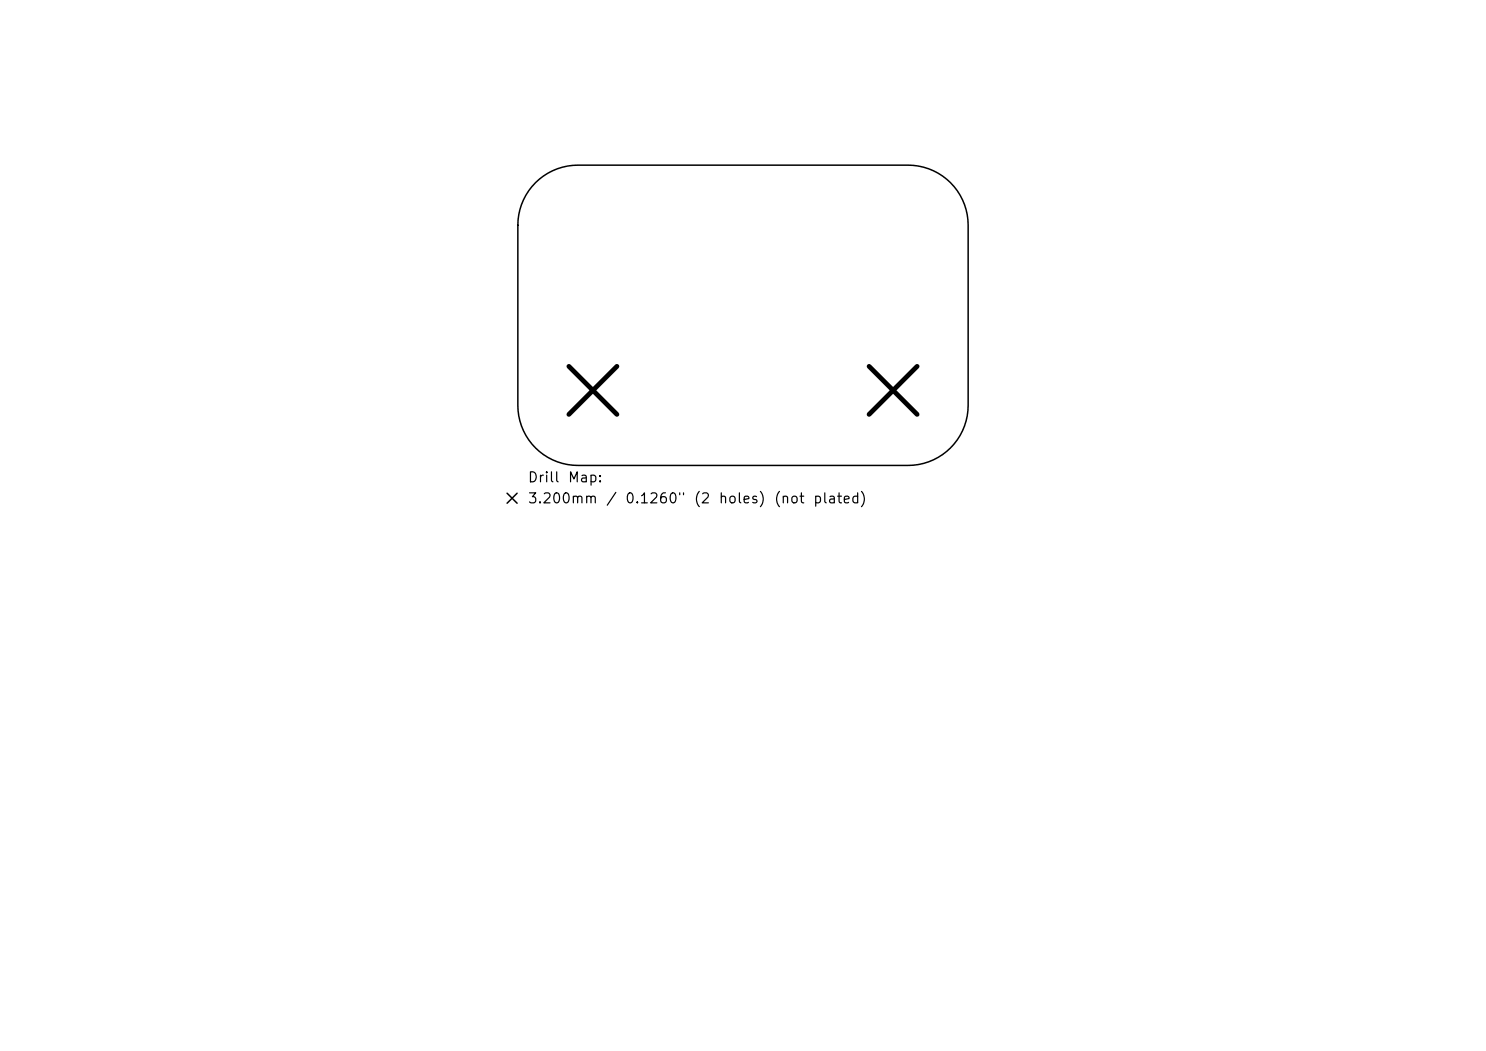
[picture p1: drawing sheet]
<svg xmlns="http://www.w3.org/2000/svg" width="297mm" height="210mm" viewBox="0 0 297 210" stroke-linecap="round" stroke-linejoin="round" font-family="sans-serif">
<defs><g id="words">
<g font-size="2">
<text x="105.4" y="96.9">Drill</text>
<text x="105.4" y="101.1">3.200mm</text>
<text x="113.4" y="96.9">Map:</text>
<text x="121" y="101.1">/</text>
<text x="124.8" y="101.1">0.1260&quot;</text>
<text x="138.5" y="101.1">(2</text>
<text x="143.5" y="101.1">holes)</text>
<text x="154.5" y="101.1">(not</text>
<text x="162.4" y="101.1">plated)</text>
</g>
</g></defs>
<path d="M107 36.5a12 12 0 0 1 8.5-3.5h66a12 12 0 0 1 12 12v36a12 12 0 0 1-12 12h-66a12 12 0 0 1-12-12v-36a12 12 0 0 1 3.5-8.5zM101.4 98.6l2 2M103.4 98.6l-2 2" fill="none" stroke="#000" stroke-width=".3"/>
<path d="M113.7 73.2l9.6 9.6M123.3 73.2l-9.6 9.6M173.7 73.2l9.6 9.6M183.3 73.2l-9.6 9.6" fill="none" stroke="#000" stroke-width=".96"/>
<use href="#words"/>
</svg>
